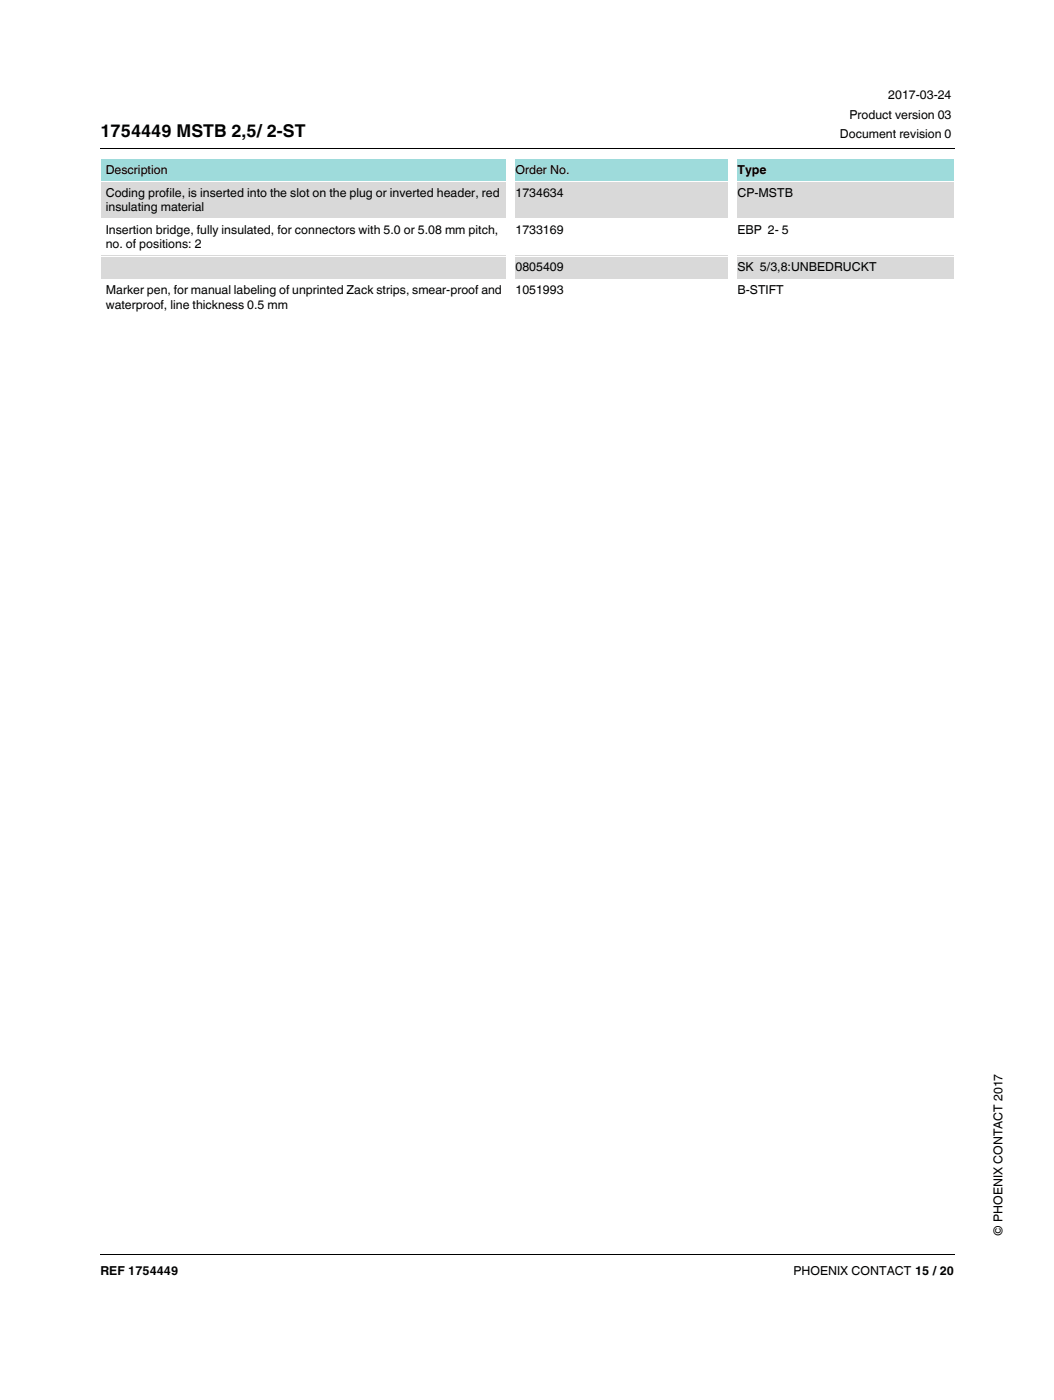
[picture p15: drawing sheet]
<svg xmlns="http://www.w3.org/2000/svg" width="210mm" height="279mm" viewBox="0 0 210 279" stroke-linecap="round" stroke-linejoin="round" font-family="sans-serif">
<defs><g id="words">
<text font-size="3.5" x="20" y="27.4">1754449 MSTB 2,5/ 2-ST</text>
<g font-size="2.5">
<text x="169.2" y="23.7">Product version 03</text>
<text x="176.9" y="19.7">2017-03-24</text>
<text x="167.3" y="27.5">Document revision 0</text>
<text x="21.1" y="34.7">Description</text>
<text x="102.7" y="34.7">Order No.</text>
<text x="146.9" y="34.7">Type</text>
<text x="21.1" y="39.3">Coding profile, is inserted into the slot on the plug or inverted header, red</text>
<text x="102.7" y="39.3">1734634</text>
<text x="146.9" y="39.3">CP-MSTB</text>
<text x="21.1" y="46.7">Insertion bridge, fully insulated, for connectors with 5.0 or 5.08 mm pitch,</text>
<text x="21.1" y="42.1">insulating material</text>
<text x="102.7" y="46.7">1733169</text>
<text x="146.8" y="46.7">EBP 2- 5</text>
<text x="21.1" y="49.5">no. of positions: 2</text>
<text x="21.1" y="58.7">Marker pen, for manual labeling of unprinted Zack strips, smear-proof and</text>
<text x="102.7" y="54.1">0805409</text>
<text x="102.7" y="58.7">1051993</text>
<text x="146.8" y="58.7">B-STIFT</text>
<text x="146.9" y="54.1">SK 5/3,8:UNBEDRUCKT</text>
<text x="21.1" y="61.5">waterproof, line thickness 0.5 mm</text>
<text x="199.6" y="246.3" transform="rotate(-90 199.6 246.3)">© PHOENIX CONTACT 2017</text>
<text x="20" y="254.2">REF 1754449</text>
<text x="158" y="254.2">PHOENIX CONTACT 15 / 20</text>
</g>
</g></defs>
<path d="M19.9 29.4l.1 .2zM19.9 250l.1 .1z" fill="#000"/>
<path d="M20 29.5h170.1M20 250h170.1" fill="none" stroke="#000" stroke-width=".2"/>
<path d="M20 252.1h170v9.9h-170z" fill="#fff"/>
<g fill="#d9d9d9">
<path d="M20 36.2h81.6v7.4h-81.6z"/>
<path d="M101.6 36.2h44.2v7.4h-44.2z"/>
<path d="M145.8 36.2h44.2v7.4h-44.2z"/>
<path d="M20 51h125.8v4.6h-125.8z"/>
<path d="M145.8 51h44.2v4.6h-44.2z"/>
</g>
<g fill="#9edbdb">
<path d="M20 31.6h81.6v4.6h-81.6z"/>
<path d="M101.6 31.6h44.2v4.6h-44.2z"/>
<path d="M145.8 31.6h44.2v4.6h-44.2z"/>
</g>
<g fill="#fff">
<path d="M20 31.6v31.4z"/>
<path d="M100.7 31.6h1.8v31.5h-1.8z"/>
<path d="M144.9 31.6h1.8v31.5h-1.8z"/>
<path d="M190 31.6v31.4z"/>
<path d="M20 31.6l170 .1z"/>
<path d="M20 36.2h170z"/>
<path d="M20 43.6l170 .1z"/>
<path d="M20 51l170 .1z"/>
<path d="M20 55.6l170 .1z"/>
<path d="M20 63l170 .1z"/>
</g>
<use href="#words"/>
</svg>
